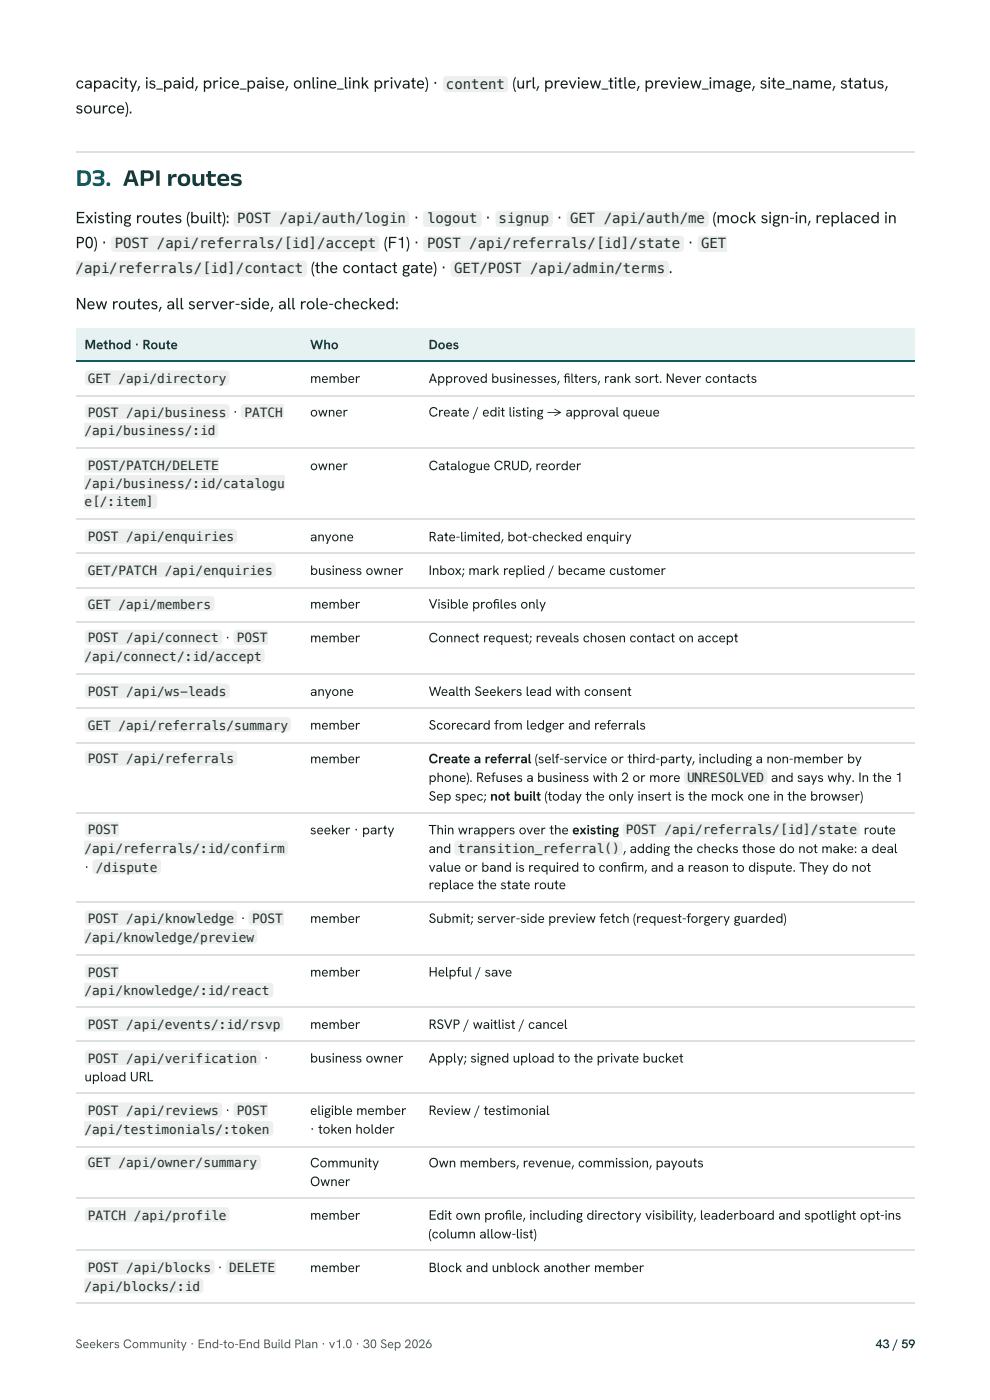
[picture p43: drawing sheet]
<svg xmlns="http://www.w3.org/2000/svg" width="210mm" height="297mm" viewBox="0 0 210 297" stroke-linecap="round" stroke-linejoin="round" font-family="sans-serif">
<defs><g id="words">
<text font-size="5.1" fill="#0b5d63" x="16" y="39.4">D3. API routes</text>
<g font-size="3.5" fill="#15201e">
<text x="16" y="18.8">capacity, is_paid, price_paise, online_link private) ·</text>
<text x="108.7" y="18.8">(url, preview_title, preview_image, site_name, status,</text>
<text x="16" y="24.1">source).</text>
<text x="16" y="47.4">Existing routes (built):</text>
<text x="87.7" y="47.4">·</text>
<text x="102.9" y="47.4">·</text>
<text x="118.1" y="47.4">·</text>
<text x="151.1" y="47.4">(mock sign-in, replaced in</text>
<text x="16" y="52.7">P0) ·</text>
<text x="81.4" y="52.7">(F1) ·</text>
<text x="145.8" y="52.7">·</text>
<text x="66" y="57.9">(the contact gate) ·</text>
<text x="141.8" y="57.9">.</text>
<text x="16" y="65.6">New routes, all server-side, all role-checked:</text>
</g>
<g font-size="3" fill="#20302d">
<text x="94.5" y="18.8">content</text>
<text x="50.3" y="47.4">POST /api/auth/login</text>
<text x="90.5" y="47.4">logout</text>
<text x="105.7" y="47.4">signup</text>
<text x="120.9" y="47.4">GET /api/auth/me</text>
<text x="24.3" y="52.7">POST /api/referrals/[id]/accept</text>
<text x="90.5" y="52.7">POST /api/referrals/[id]/state</text>
<text x="148.6" y="52.7">GET</text>
<text x="16" y="57.9">/api/referrals/[id]/contact</text>
<text x="96.3" y="57.9">GET/POST /api/admin/terms</text>
</g>
<g font-size="2.9" fill="#083f43">
<text x="17.9" y="74.1">Method · Route</text>
<text x="65.7" y="74.1">Who</text>
<text x="90.9" y="74.1">Does</text>
</g>
<g font-size="2.9" fill="#15201e">
<text x="65.7" y="81.2">member</text>
<text x="90.9" y="81.2">Approved businesses, fi lters, rank sort. Never contacts</text>
<text x="65.7" y="88.4">owner</text>
<text x="90.9" y="88.4">Create / edit listing → approval queue</text>
<text x="65.7" y="99.7">owner</text>
<text x="90.9" y="99.7">Catalogue CRUD, reorder</text>
<text x="65.7" y="114.8">anyone</text>
<text x="90.9" y="114.8">Rate-limited, bot-checked enquiry</text>
<text x="65.7" y="122">business owner</text>
<text x="90.9" y="122">Inbox; mark replied / became customer</text>
<text x="65.7" y="129.1">member</text>
<text x="90.9" y="129.1">Visible profi les only</text>
<text x="65.7" y="136.3">member</text>
<text x="90.9" y="136.3">Connect request; reveals chosen contact on accept</text>
<text x="65.7" y="147.6">anyone</text>
<text x="90.9" y="147.6">Wealth Seekers lead with consent</text>
<text x="65.7" y="154.8">member</text>
<text x="90.9" y="154.8">Scorecard from ledger and referrals</text>
<text x="65.7" y="161.9">member</text>
<text x="90.9" y="161.9">Create a referral (self-service or third-party, including a non-member by</text>
<text x="90.9" y="165.9">phone). Refuses a business with 2 or more UNRESOLVED and says why. In the 1</text>
<text x="90.9" y="169.9">Sep spec; not built (today the only insert is the mock one in the browser)</text>
<text x="65.7" y="177">seeker · party</text>
<text x="90.9" y="177">Thin wrappers over the existing POST /api/referrals/[id]/state route</text>
<text x="17.9" y="184.9">· /dispute</text>
<text x="90.9" y="181">and transition_referral() , adding the checks those do not make: a deal</text>
<text x="90.9" y="184.9">value or band is required to confi rm, and a reason to dispute. They do not</text>
<text x="90.9" y="188.6">replace the state route</text>
<text x="65.7" y="195.8">member</text>
<text x="90.9" y="195.8">Submit; server-side preview fetch (request-forgery guarded)</text>
<text x="65.7" y="207.2">member</text>
<text x="90.9" y="207.2">Helpful / save</text>
<text x="65.7" y="218.3">member</text>
<text x="90.9" y="218.3">RSVP / waitlist / cancel</text>
<text x="65.7" y="225.4">business owner</text>
<text x="90.9" y="225.4">Apply; signed upload to the private bucket</text>
<text x="17.9" y="229.4">upload URL</text>
<text x="65.7" y="236.5">eligible member</text>
<text x="90.9" y="236.5">Review / testimonial</text>
<text x="65.7" y="240.5">· token holder</text>
<text x="65.7" y="247.7">Community</text>
<text x="65.7" y="251.6">Owner</text>
<text x="90.9" y="247.7">Own members, revenue, commission, payouts</text>
<text x="65.7" y="258.8">member</text>
<text x="90.9" y="258.8">Edit own profi le, including directory visibility, leaderboard and spotlight opt-ins</text>
<text x="90.9" y="262.7">(column allow-list)</text>
<text x="65.7" y="269.9">member</text>
<text x="90.9" y="269.9">Block and unblock another member</text>
</g>
<g font-size="2.7" fill="#20302d">
<text x="18.6" y="81.2">GET /api/directory</text>
<text x="18.6" y="88.4">POST /api/business · PATCH</text>
<text x="17.9" y="92.3">/api/business/:id</text>
<text x="18.6" y="99.7">POST/PATCH/DELETE</text>
<text x="17.9" y="103.5">/api/business/:id/catalogu</text>
<text x="17.9" y="107.4">e[/:item]</text>
<text x="18.6" y="114.8">POST /api/enquiries</text>
<text x="18.6" y="122">GET/PATCH /api/enquiries</text>
<text x="18.6" y="129.1">GET /api/members</text>
<text x="18.6" y="136.3">POST /api/connect · POST</text>
<text x="17.9" y="140.2">/api/connect/:id/accept</text>
<text x="18.6" y="147.6">POST /api/ws-leads</text>
<text x="18.6" y="154.8">GET /api/referrals/summary</text>
<text x="18.6" y="161.9">POST /api/referrals</text>
<text x="18.6" y="177">POST</text>
<text x="17.9" y="181">/api/referrals/:id/confirm</text>
<text x="18.6" y="195.8">POST /api/knowledge · POST</text>
<text x="17.9" y="199.8">/api/knowledge/preview</text>
<text x="18.6" y="207.2">POST</text>
<text x="17.9" y="211.1">/api/knowledge/:id/react</text>
<text x="18.6" y="218.3">POST /api/events/:id/rsvp</text>
<text x="18.6" y="225.4">POST /api/verification ·</text>
<text x="18.6" y="236.5">POST /api/reviews · POST</text>
<text x="17.9" y="240.5">/api/testimonials/:token</text>
<text x="18.6" y="247.7">GET /api/owner/summary</text>
<text x="18.6" y="258.8">PATCH /api/profile</text>
<text x="18.6" y="269.9">POST /api/blocks · DELETE</text>
<text x="17.9" y="273.8">/api/blocks/:id</text>
</g>
<text font-size="2.6" fill="#4f5b59" x="16" y="286">Seekers Community · End-to-End Build Plan · v1.0 · 30 Sep 2026</text>
<text font-size="2.6" fill="#083f43" x="185.6" y="286">43 / 59</text>
</g></defs>
<path d="M16.1 32.1h177.8" fill="none" stroke="#dce1de" stroke-width=".26"/>
<g fill="#e6f1f1">
<path d="M16.1 69.6h47.7v7.1h-47.7z"/>
<path d="M63.8 69.6h25.1v7.1h-25.1z"/>
<path d="M88.9 69.6h105v7.1h-105z"/>
</g>
<path d="M16.1 76.6h177.8" fill="none" stroke="#0b5d63" stroke-width=".26"/>
<g fill="none" stroke="#dce1de" stroke-width=".26">
<path d="M16.1 84h177.8M16.1 95.1h177.8M16.1 110.2h177.8M16.1 117.3h177.8M16.1 124.8h177.8M16.1 131.9h177.8M16.1 143h177.8M16.1 150.2h177.8M16.1 157.6h177.8M16.1 172.4h177.8M16.1 191.4h177.8M16.1 202.5h177.8"/>
<path d="M16.1 213.7h177.8M16.1 220.8h177.8M16.1 231.9h177.8M16.1 243.3h177.8M16.1 254.1h177.8M16.1 265.2h177.8M16.1 276.4h177.8"/>
</g>
<g fill="#ecefed">
<path d="M94.2 16.4l.5-.3h12.2a.79 .79 0 0 1 .8 .8v1.9a.8 .8 0 0 1-.8 .8h-12.2a.8 .8 0 0 1-.8-.8v-1.9z"/>
<path d="M49.7 44.9l.6-.2h35.7a.79 .79 0 0 1 .8 .8v1.9a.8 .8 0 0 1-.8 .8h-35.7a.8 .8 0 0 1-.8-.8v-1.9z"/>
<path d="M89.9 44.9l.6-.2h10.8a.79 .79 0 0 1 .8 .8v1.9a.8 .8 0 0 1-.8 .8h-10.8a.8 .8 0 0 1-.8-.8v-1.9z"/>
<path d="M105.3 44.9l.5-.2h10.6a.79 .79 0 0 1 .8 .8v1.9a.8 .8 0 0 1-.8 .8h-10.6a.8 .8 0 0 1-.8-.8v-1.9z"/>
<path d="M120.4 44.9l.5-.2h28.6a.79 .79 0 0 1 .8 .8v1.9a.8 .8 0 0 1-.8 .8h-28.6a.8 .8 0 0 1-.8-.8v-1.9z"/>
<path d="M23.8 50.2l.5-.2h55.3a.79 .79 0 0 1 .8 .8v1.9a.8 .8 0 0 1-.8 .7h-55.3a.8 .8 0 0 1-.8-.7v-1.9z"/>
<path d="M89.9 50.2l.6-.2h53.7a.79 .79 0 0 1 .8 .8v1.9a.8 .8 0 0 1-.8 .7h-53.7a.8 .8 0 0 1-.8-.7v-1.9z"/>
<path d="M148.1 50.2l.6-.2h5.3v3.4h-5.3a.8 .8 0 0 1-.8-.7v-1.9z"/>
<path d="M16.1 55.3h48.2a.79 .79 0 0 1 .8 .8v1.8a.8 .8 0 0 1-.8 .8h-48.2z"/>
<path d="M95.7 55.5l.6-.2h44.7a.79 .79 0 0 1 .8 .8v1.8a.8 .8 0 0 1-.8 .8h-44.7a.8 .8 0 0 1-.8-.8v-1.8z"/>
<path d="M18.2 78.8l.6-.2h29.1a.79 .79 0 0 1 .8 .8v1.6a.79 .79 0 0 1-.8 .8h-29.1a.79 .79 0 0 1-.8-.8v-1.8z"/>
<path d="M18.2 86l.6-.3h29.1a.79 .79 0 0 1 .8 .8v1.6a.8 .8 0 0 1-.8 .8h-29.1a.8 .8 0 0 1-.8-.8v-1.7z"/>
<path d="M51.3 86l.6-.3h8.2v3.2h-8.2a.8 .8 0 0 1-.8-.8v-1.7z"/>
<path d="M17.9 89.7h27.6a.79 .79 0 0 1 .8 .8v1.6a.8 .8 0 0 1-.8 .8h-27.6z"/>
<path d="M18.2 97.3l.6-.2h27.6v3.2h-27.6a.8 .8 0 0 1-.8-.8v-1.8z"/>
<path d="M17.9 100.8h42.5v3.2h-42.5z"/>
<path d="M17.9 104.8h14.6a.79 .79 0 0 1 .8 .8v1.6a.8 .8 0 0 1-.8 .8h-14.6z"/>
<path d="M18.2 112.4l.6-.2h30.7a.79 .79 0 0 1 .8 .8v1.6a.8 .8 0 0 1-.8 .8h-30.7a.8 .8 0 0 1-.8-.8v-1.8z"/>
<path d="M18.2 119.6l.6-.3h38.9a.79 .79 0 0 1 .8 .8v1.6a.8 .8 0 0 1-.8 .8h-38.9a.8 .8 0 0 1-.8-.8v-1.7z"/>
<path d="M18.2 126.7l.6-.2h25.9a.79 .79 0 0 1 .8 .8v1.6a.8 .8 0 0 1-.8 .7h-25.9a.8 .8 0 0 1-.8-.7v-1.8z"/>
<path d="M18.2 133.8l.6-.2h27.5a.79 .79 0 0 1 .8 .8v1.6a.79 .79 0 0 1-.8 .8h-27.5a.79 .79 0 0 1-.8-.8v-1.7z"/>
<path d="M49.7 133.8l.6-.2h6.4v3.2h-6.4a.79 .79 0 0 1-.8-.8v-1.7z"/>
<path d="M17.9 137.6h37.4a.79 .79 0 0 1 .8 .8v1.6a.8 .8 0 0 1-.8 .8h-37.4z"/>
<path d="M18.2 145.2l.6-.2h29.1a.79 .79 0 0 1 .8 .8v1.6a.8 .8 0 0 1-.8 .8h-29.1a.8 .8 0 0 1-.8-.8v-1.8z"/>
<path d="M18.2 152.4l.6-.3h42.1a.79 .79 0 0 1 .7 .8v1.6a.8 .8 0 0 1-.7 .8h-42.1a.8 .8 0 0 1-.8-.8v-1.7z"/>
<path d="M18.2 159.5l.6-.2h30.7a.79 .79 0 0 1 .8 .8v1.6a.8 .8 0 0 1-.8 .8h-30.7a.8 .8 0 0 1-.8-.8v-1.8z"/>
<path d="M145.2 163.5l.6-.3h16.1a.79 .79 0 0 1 .8 .8v1.6a.79 .79 0 0 1-.8 .8h-16.1a.79 .79 0 0 1-.8-.8v-1.7z"/>
<path d="M18.2 174.6l.6-.2h6.4v3.1h-6.4a.8 .8 0 0 1-.8-.8v-1.7z"/>
<path d="M17.9 178.3h42.4a.79 .79 0 0 1 .8 .8v1.6a.79 .79 0 0 1-.8 .8h-42.4z"/>
<path d="M19.8 182.5l.6-.2h12.9a.79 .79 0 0 1 .8 .8v1.6a.8 .8 0 0 1-.8 .8h-12.9a.8 .8 0 0 1-.8-.8v-1.8z"/>
<path d="M132.3 174.6l.5-.2h48.7a.79 .79 0 0 1 .8 .8v1.5a.8 .8 0 0 1-.8 .8h-48.7a.8 .8 0 0 1-.8-.8v-1.7z"/>
<path d="M96.5 178.6l.6-.3h34.1a.79 .79 0 0 1 .8 .8v1.6a.79 .79 0 0 1-.8 .8h-34.1a.79 .79 0 0 1-.8-.8v-1.7z"/>
<path d="M18.2 193.4l.6-.3h30.7a.79 .79 0 0 1 .8 .8v1.6a.8 .8 0 0 1-.8 .8h-30.7a.8 .8 0 0 1-.8-.8v-1.7z"/>
<path d="M52.9 193.4l.5-.3h6.7v3.2h-6.7a.8 .8 0 0 1-.7-.8v-1.7z"/>
<path d="M17.9 197.1h35.8a.79 .79 0 0 1 .8 .8v1.6a.8 .8 0 0 1-.8 .8h-35.8z"/>
<path d="M18.2 204.8l.6-.3h6.4v3.2h-6.4a.8 .8 0 0 1-.8-.8v-1.7z"/>
<path d="M17.9 208.5h39.2a.79 .79 0 0 1 .8 .8v1.6a.8 .8 0 0 1-.8 .8h-39.2z"/>
<path d="M18.2 215.9l.6-.3h40.5a.79 .79 0 0 1 .8 .8v1.6a.79 .79 0 0 1-.8 .8h-40.5a.79 .79 0 0 1-.8-.8v-1.7z"/>
<path d="M18.2 223l.6-.2h35.7a.79 .79 0 0 1 .8 .8v1.6a.8 .8 0 0 1-.8 .8h-35.7a.8 .8 0 0 1-.8-.8v-1.8z"/>
<path d="M18.2 234.1l.6-.2h27.5a.79 .79 0 0 1 .8 .8v1.6a.79 .79 0 0 1-.8 .8h-27.5a.79 .79 0 0 1-.8-.8v-1.8z"/>
<path d="M49.7 234.1l.6-.2h6.4v3.2h-6.4a.79 .79 0 0 1-.8-.8v-1.8z"/>
<path d="M17.9 237.9h39.2a.79 .79 0 0 1 .8 .8v1.5a.79 .79 0 0 1-.8 .8h-39.2z"/>
<path d="M18.2 245.2l.6-.2h35.7a.79 .79 0 0 1 .8 .8v1.6a.8 .8 0 0 1-.8 .8h-35.7a.8 .8 0 0 1-.8-.8v-1.8z"/>
<path d="M18.2 256.3l.6-.2h29.1a.79 .79 0 0 1 .8 .8v1.6a.8 .8 0 0 1-.8 .8h-29.1a.8 .8 0 0 1-.8-.8v-1.7z"/>
<path d="M18.2 267.5l.6-.3h25.9a.79 .79 0 0 1 .8 .8v1.6a.8 .8 0 0 1-.8 .8h-25.9a.8 .8 0 0 1-.8-.8v-1.7z"/>
<path d="M48.1 267.5l.6-.3h9.8v3.2h-9.8a.8 .8 0 0 1-.8-.8v-1.7z"/>
<path d="M17.9 271.2h24.4a.79 .79 0 0 1 .8 .8v1.6a.79 .79 0 0 1-.8 .8h-24.4z"/>
</g>
<use href="#words"/>
</svg>
